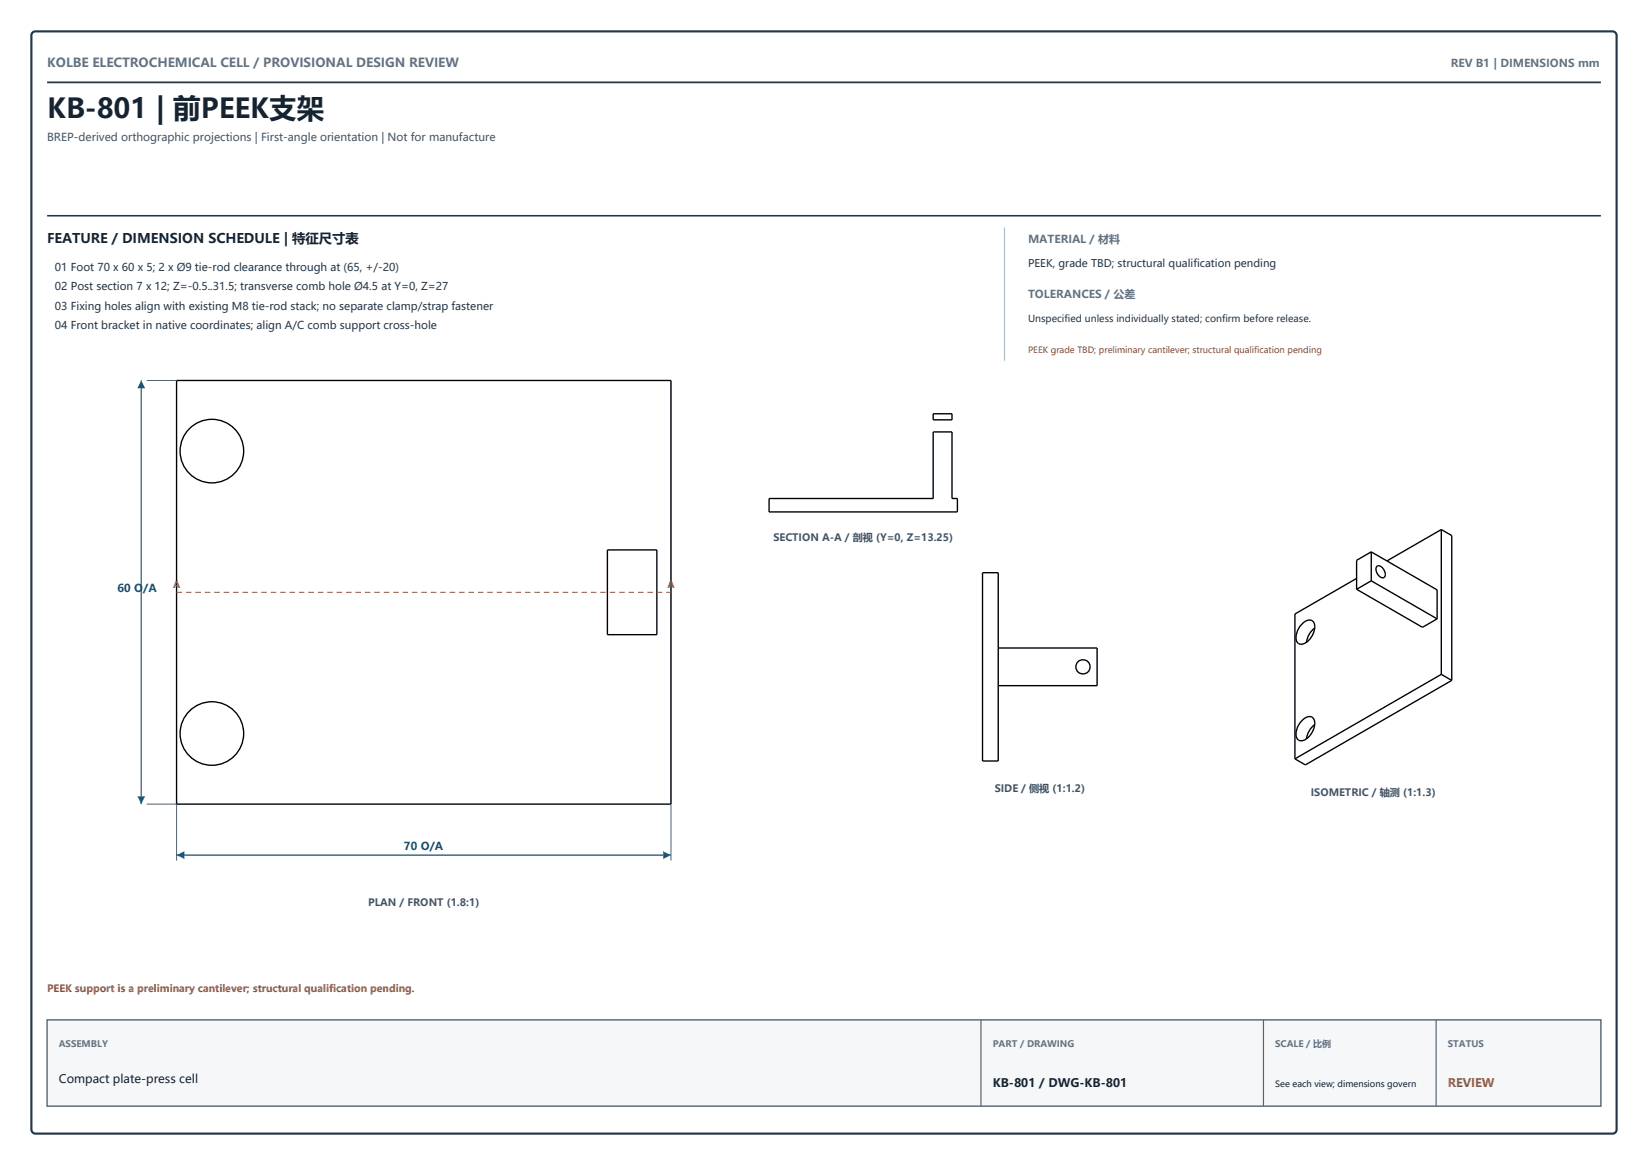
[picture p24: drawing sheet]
<svg xmlns="http://www.w3.org/2000/svg" width="315mm" height="223mm" viewBox="0 0 315 223" stroke-linecap="round" stroke-linejoin="round" font-family="sans-serif">
<defs><g id="words">
<text font-size="5.3" fill="#162331" x="9" y="22.5">KB-801 | 前PEEK支架</text>
<text font-size="2.5" fill="#162331" x="9" y="46.5">FEATURE / DIMENSION SCHEDULE | 特征尺寸表</text>
<text font-size="2.4" fill="#607283" x="9" y="12.7">KOLBE ELECTROCHEMICAL CELL / PROVISIONAL DESIGN REVIEW</text>
<g font-size="2.3" fill="#162331">
<text x="11.3" y="207">Compact plate-press cell</text>
<text x="189.8" y="207.8">KB-801 / DWG-KB-801</text>
</g>
<text font-size="2.3" fill="#9b4b2a" x="276.8" y="207.8">REVIEW</text>
<g font-size="2.1" fill="#607283">
<text x="277.3" y="12.7">REV B1 | DIMENSIONS mm</text>
<text x="196.5" y="46.5">MATERIAL / 材料</text>
<text x="196.5" y="57">TOLERANCES / 公差</text>
</g>
<text font-size="2.1" fill="#435464" x="9" y="27">BREP-derived orthographic projections | First-angle orientation | Not for manufacture</text>
<g font-size="2.1" fill="#243647">
<text x="10.5" y="51.7">01 Foot 70 x 60 x 5; 2 x Ø9 tie-rod clearance through at (65, +/-20)</text>
<text x="10.5" y="55.5">02 Post section 7 x 12; Z=-0.5..31.5; transverse comb hole Ø4.5 at Y=0, Z=27</text>
<text x="10.5" y="59.3">03 Fixing holes align with existing M8 tie-rod stack; no separate clamp/strap fastener</text>
<text x="10.5" y="63">04 Front bracket in native coordinates; align A/C comb support cross-hole</text>
</g>
<g font-size="2.1" fill="#14526f">
<text x="22.4" y="113.2">60 O/A</text>
<text x="77.2" y="162.6">70 O/A</text>
</g>
<text font-size="2" fill="#243647" x="196.5" y="51">PEEK, grade TBD; structural qualification pending</text>
<g font-size="1.9" fill="#435464">
<text x="147.8" y="103.5">SECTION A-A / 剖视 (Y=0, Z=13.25)</text>
<text x="190.1" y="151.5">SIDE / 侧视 (1:1.2)</text>
<text x="250.5" y="152.2">ISOMETRIC / 轴测 (1:1.3)</text>
<text x="70.3" y="173.2">PLAN / FRONT (1.8:1)</text>
</g>
<text font-size="1.9" fill="#9b4b2a" x="9" y="189.8">PEEK support is a preliminary cantilever; structural qualification pending.</text>
<text font-size="1.8" fill="#243647" x="196.5" y="61.5">Unspecified unless individually stated; confirm before release.</text>
<g font-size="1.8" fill="#9b4b2a">
<text x="33.1" y="112.4">A</text>
<text x="127.6" y="112.4">A</text>
</g>
<g font-size="1.7" fill="#607283">
<text x="11.3" y="200.2">ASSEMBLY</text>
<text x="189.8" y="200.2">PART / DRAWING</text>
<text x="243.8" y="200.2">SCALE / 比例</text>
<text x="276.8" y="200.2">STATUS</text>
</g>
<text font-size="1.6" fill="#9b4b2a" x="196.5" y="67.5">PEEK grade TBD; preliminary cantilever; structural qualification pending</text>
<text font-size="1.6" fill="#162331" x="243.8" y="207.8">See each view; dimensions govern</text>
</g></defs>
<path d="M6.2 6.2l.5-.2h301.5a.81 .81 0 0 1 .8 .7v209.3a.75 .75 0 0 1-.8 .7h-301.5a.81 .81 0 0 1-.7-.7v-209.3z" fill="none" stroke="#243647" stroke-width=".41"/>
<path d="M9 15.7h297" fill="none" stroke="#243647" stroke-width=".34"/>
<g fill="none" stroke="#000" stroke-width=".26">
<path d="M33.7 72.7h94.5v81.1h-94.5zM178.4 79.1h3.6v1.2h-3.6zM147 95.3h31.4v-12.7h3.6v12.7h1v2.6h-36zM116.1 105.1h9.5v16.2h-9.5zM187.8 109.5h3v36h-3zM249.1 119.1a1.42 1.42 0 0 1 1.9-.3 3.3 3.3 0 0 1-1.6 4.2 1.07 1.07 0 0 1-1.2 0 1.07 1.07 0 0 1-.5-1.1 4 4 0 0 1 1.4-2.8zM259.3 110.6l-11.8 6.8v27.7M259.3 112.7l12.6 7.2 2.8-1.6M262.1 105.5l12.6 7.3v5.5M262.1 111.1l12.6 7.2M262.1 105.5v5.6M262.1 105.5l-2.8 1.6v5.6"/>
<path d="M262.1 111.1l-2.8 1.6M263.3 108.2a1.47 1.47 0 0 1 1.2 2.2 1.47 1.47 0 0 1-1.2-2.2zM275.5 101.3l2 1.1v27.7M275.5 101.3v27.6M275.5 101.3l-10.4 6M190.8 123.9h18.9v7.2h-18.9M249.1 137.6a1.42 1.42 0 0 1 1.9-.3 3.3 3.3 0 0 1-1.6 4.2 1.07 1.07 0 0 1-1.2 0 1.07 1.07 0 0 1-.5-1.1 4 4 0 0 1 1.4-2.8zM251.3 138.5a4.1 4.1 0 0 0-1.6 2.8M251.3 120.1a4.1 4.1 0 0 0-1.6 2.7M275.5 128.9l2 1.2M275.5 128.9l-28 16.2M277.5 130.1l-28 16.1-2-1.1"/>
<circle cx="40.5" cy="86.2" r="6.1"/>
<circle cx="207" cy="127.5" r="1.36"/>
<circle cx="40.5" cy="140.2" r="6.1"/>
</g>
<path d="M33.7 113.2h94.5" fill="none" stroke="#b14b27" stroke-width=".19" stroke-dasharray="1.1 .7" stroke-linecap="butt"/>
<path d="M33.7 153.8v10.8M128.2 153.8v10.8" fill="none" stroke="#526171" stroke-width=".19"/>
<path d="M33.7 163.5h94.5" fill="none" stroke="#246b8e" stroke-width=".26"/>
<path d="M33.7 163.5l1.6-.7v1.5zM126.7 162.8v1.5l1.5-.8z" fill="#246b8e"/>
<path d="M28.1 72.7h5.6M28.1 153.8h5.6" fill="none" stroke="#526171" stroke-width=".19"/>
<path d="M27 72.7v81.1" fill="none" stroke="#246b8e" stroke-width=".26"/>
<path d="M27 72.7l-.7 1.6h1.5zM26.3 152.2h1.5l-.8 1.6z" fill="#246b8e"/>
<path d="M9 41.3h297" fill="none" stroke="#243647" stroke-width=".3"/>
<path d="M192 43.5v25.5" fill="none" stroke="#b4c0ca" stroke-width=".22"/>
<path d="M9 195h297v16.5h-297z" fill="#f5f7f8" stroke="#526171" stroke-width=".26"/>
<path d="M187.5 195v16.5M241.5 195v16.5M274.5 195v16.5" fill="none" stroke="#526171" stroke-width=".22"/>
<use href="#words"/>
</svg>
